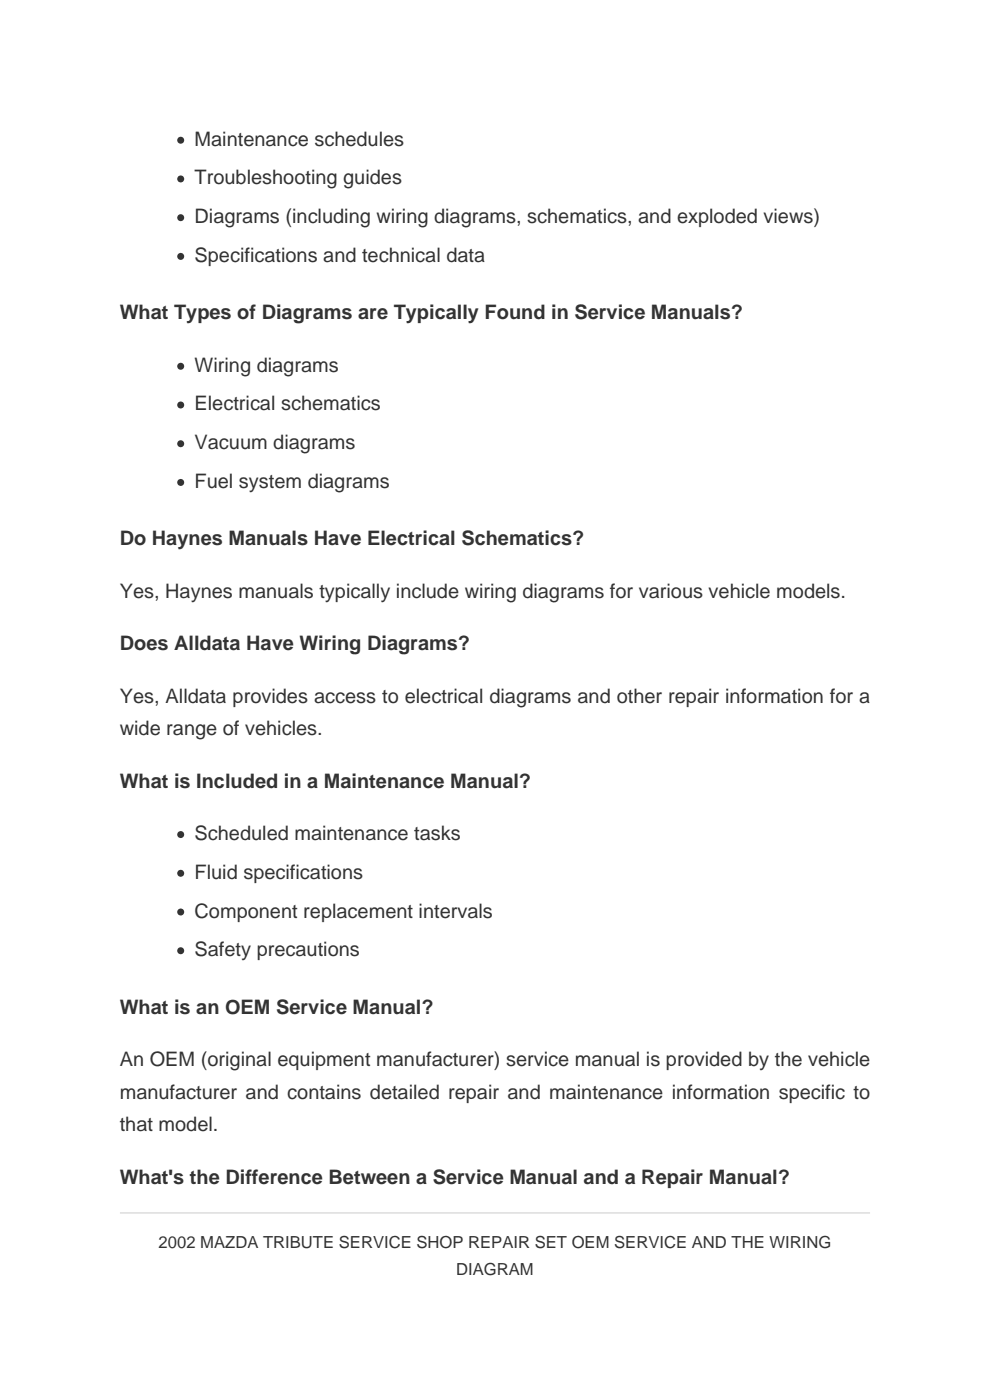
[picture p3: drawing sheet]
<svg xmlns="http://www.w3.org/2000/svg" width="210mm" height="297mm" viewBox="0 0 210 297" stroke-linecap="round" stroke-linejoin="round" font-family="sans-serif">
<defs><g id="words">
<g font-size="4.2" fill="#333">
<text x="41.3" y="30.9">Maintenance schedules</text>
<text x="41.3" y="39.1">Troubleshooting guides</text>
<text x="41.3" y="47.3">Diagrams (including wiring diagrams, schematics, and exploded views)</text>
<text x="41.3" y="55.6">Specifications and technical data</text>
<text x="25.4" y="67.7">What Types of Diagrams are Typically Found in Service Manuals?</text>
<text x="41.3" y="78.9">Wiring diagrams</text>
<text x="41.3" y="87.1">Electrical schematics</text>
<text x="41.3" y="95.3">Vacuum diagrams</text>
<text x="41.3" y="103.5">Fuel system diagrams</text>
<text x="25.4" y="115.7">Do Haynes Manuals Have Electrical Schematics?</text>
<text x="25.4" y="126.8">Yes, Haynes manuals typically include wiring diagrams for various vehicle models.</text>
<text x="25.4" y="137.9">Does Alldata Have Wiring Diagrams?</text>
<text x="25.4" y="149.1">Yes, Alldata provides access to electrical diagrams and other repair information for a</text>
<text x="25.4" y="156">wide range of vehicles.</text>
<text x="25.4" y="167.1">What is Included in a Maintenance Manual?</text>
<text x="41.3" y="178.2">Scheduled maintenance tasks</text>
<text x="41.3" y="186.4">Fluid specifications</text>
<text x="41.3" y="194.6">Component replacement intervals</text>
<text x="41.3" y="202.9">Safety precautions</text>
<text x="25.4" y="215">What is an OEM Service Manual?</text>
<text x="25.4" y="226.2">An OEM (original equipment manufacturer) service manual is provided by the vehicle</text>
<text x="25.4" y="233.1">manufacturer and contains detailed repair and maintenance information specific to</text>
<text x="25.4" y="239.9">that model.</text>
<text x="25.4" y="251.1">What's the Difference Between a Service Manual and a Repair Manual?</text>
</g>
<g font-size="3.5" fill="#333">
<text x="33.6" y="264.7">2002 MAZDA TRIBUTE SERVICE SHOP REPAIR SET OEM SERVICE AND THE WIRING</text>
<text x="96.8" y="270.5">DIAGRAM</text>
</g>
</g></defs>
<g fill="#333">
<circle cx="38.3" cy="29.7" r=".74"/>
<circle cx="38.3" cy="38" r=".74"/>
<circle cx="38.3" cy="46.2" r=".74"/>
<circle cx="38.3" cy="54.4" r=".74"/>
<circle cx="38.3" cy="77.7" r=".74"/>
<circle cx="38.3" cy="85.9" r=".74"/>
<circle cx="38.3" cy="94.1" r=".74"/>
<circle cx="38.3" cy="102.3" r=".74"/>
<circle cx="38.3" cy="177" r=".74"/>
<circle cx="38.3" cy="185.3" r=".74"/>
<circle cx="38.3" cy="193.5" r=".74"/>
<circle cx="38.3" cy="201.7" r=".74"/>
</g>
<path d="M25.4 257.3h159.2" fill="none" stroke="#ccc" stroke-width=".26"/>
<use href="#words"/>
</svg>
